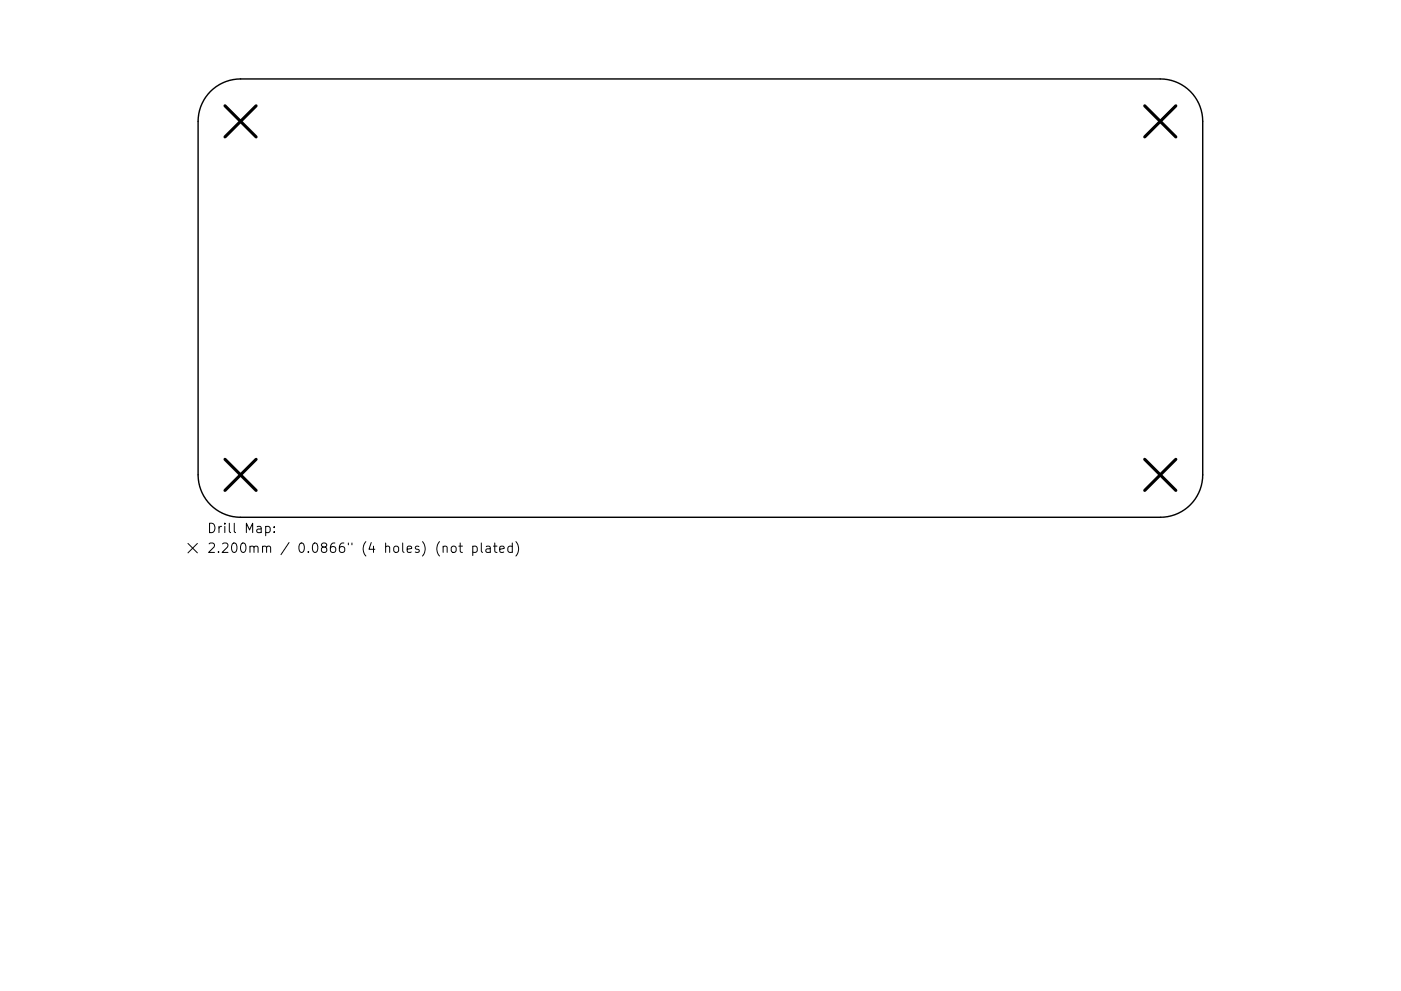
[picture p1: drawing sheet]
<svg xmlns="http://www.w3.org/2000/svg" width="297mm" height="210mm" viewBox="0 0 297 210" stroke-linecap="round" stroke-linejoin="round" font-family="sans-serif">
<defs><g id="words">
<g font-size="2.8">
<text x="43.9" y="113.1">Drill Map:</text>
<text x="43.9" y="117.3">2.200mm / 0.0866&quot; (4 holes) (not plated)</text>
</g>
</g></defs>
<path d="M44.6 19.4a9 9 0 0 1 6.4-2.6h195a9 9 0 0 1 9 9v75a9 9 0 0 1-9 9h-195a9 9 0 0 1-9-9v-75a9 9 0 0 1 2.6-6.4z" fill="none" stroke="#000" stroke-width=".3"/>
<path d="M47.7 22.5l6.6 6.6M54.3 22.5l-6.6 6.6M242.7 22.5l6.6 6.6M249.3 22.5l-6.6 6.6M47.7 97.5l6.6 6.6M54.3 97.5l-6.6 6.6M242.7 97.5l6.6 6.6M249.3 97.5l-6.6 6.6" fill="none" stroke="#000" stroke-width=".66"/>
<g fill="none" stroke="#000" stroke-width=".21">
<path d="M39.9 115.3l2 2M41.9 115.3l-2 2M56.3 111.8l.6-.1 .4 .4v.5l-.2 .3h-.8M58.1 112.8v.2M58.1 111.8v.2M94 116.1a.5 .5 0 0 1 .8 .1v1M95.8 116.1a.54 .54 0 0 1 .5-.2 .54 .54 0 0 1 .4 .4l-.1 .7a.54 .54 0 0 1-.5 .2 .54 .54 0 0 1-.4-.4zM97.3 115.9h.7M97.6 115.2v1.7l.1 .2 .3 .1M100.2 116l.6-.1 .4 .4v.5l-.2 .3h-.8M100.2 115.9v2M102 115.2v1.7l.3 .3"/>
<path d="M103.1 116h.8l.1 1.2M104 116.3l-.7 .1a.39 .39 0 0 0-.3 .4 .39 .39 0 0 0 .3 .4l.7-.1M104.6 115.9h.8M104.9 115.2v1.7l.1 .2 .4 .1M106 116.5l.9-.2-.1-.3-.6-.1-.2 .3v.9h.8M108.6 116l-.6-.1-.3 .4v.5l.2 .3h.7M108.6 115.2v2M109.4 114.9a2.29 2.29 0 0 1 0 3.1"/>
</g>
<use href="#words"/>
</svg>
